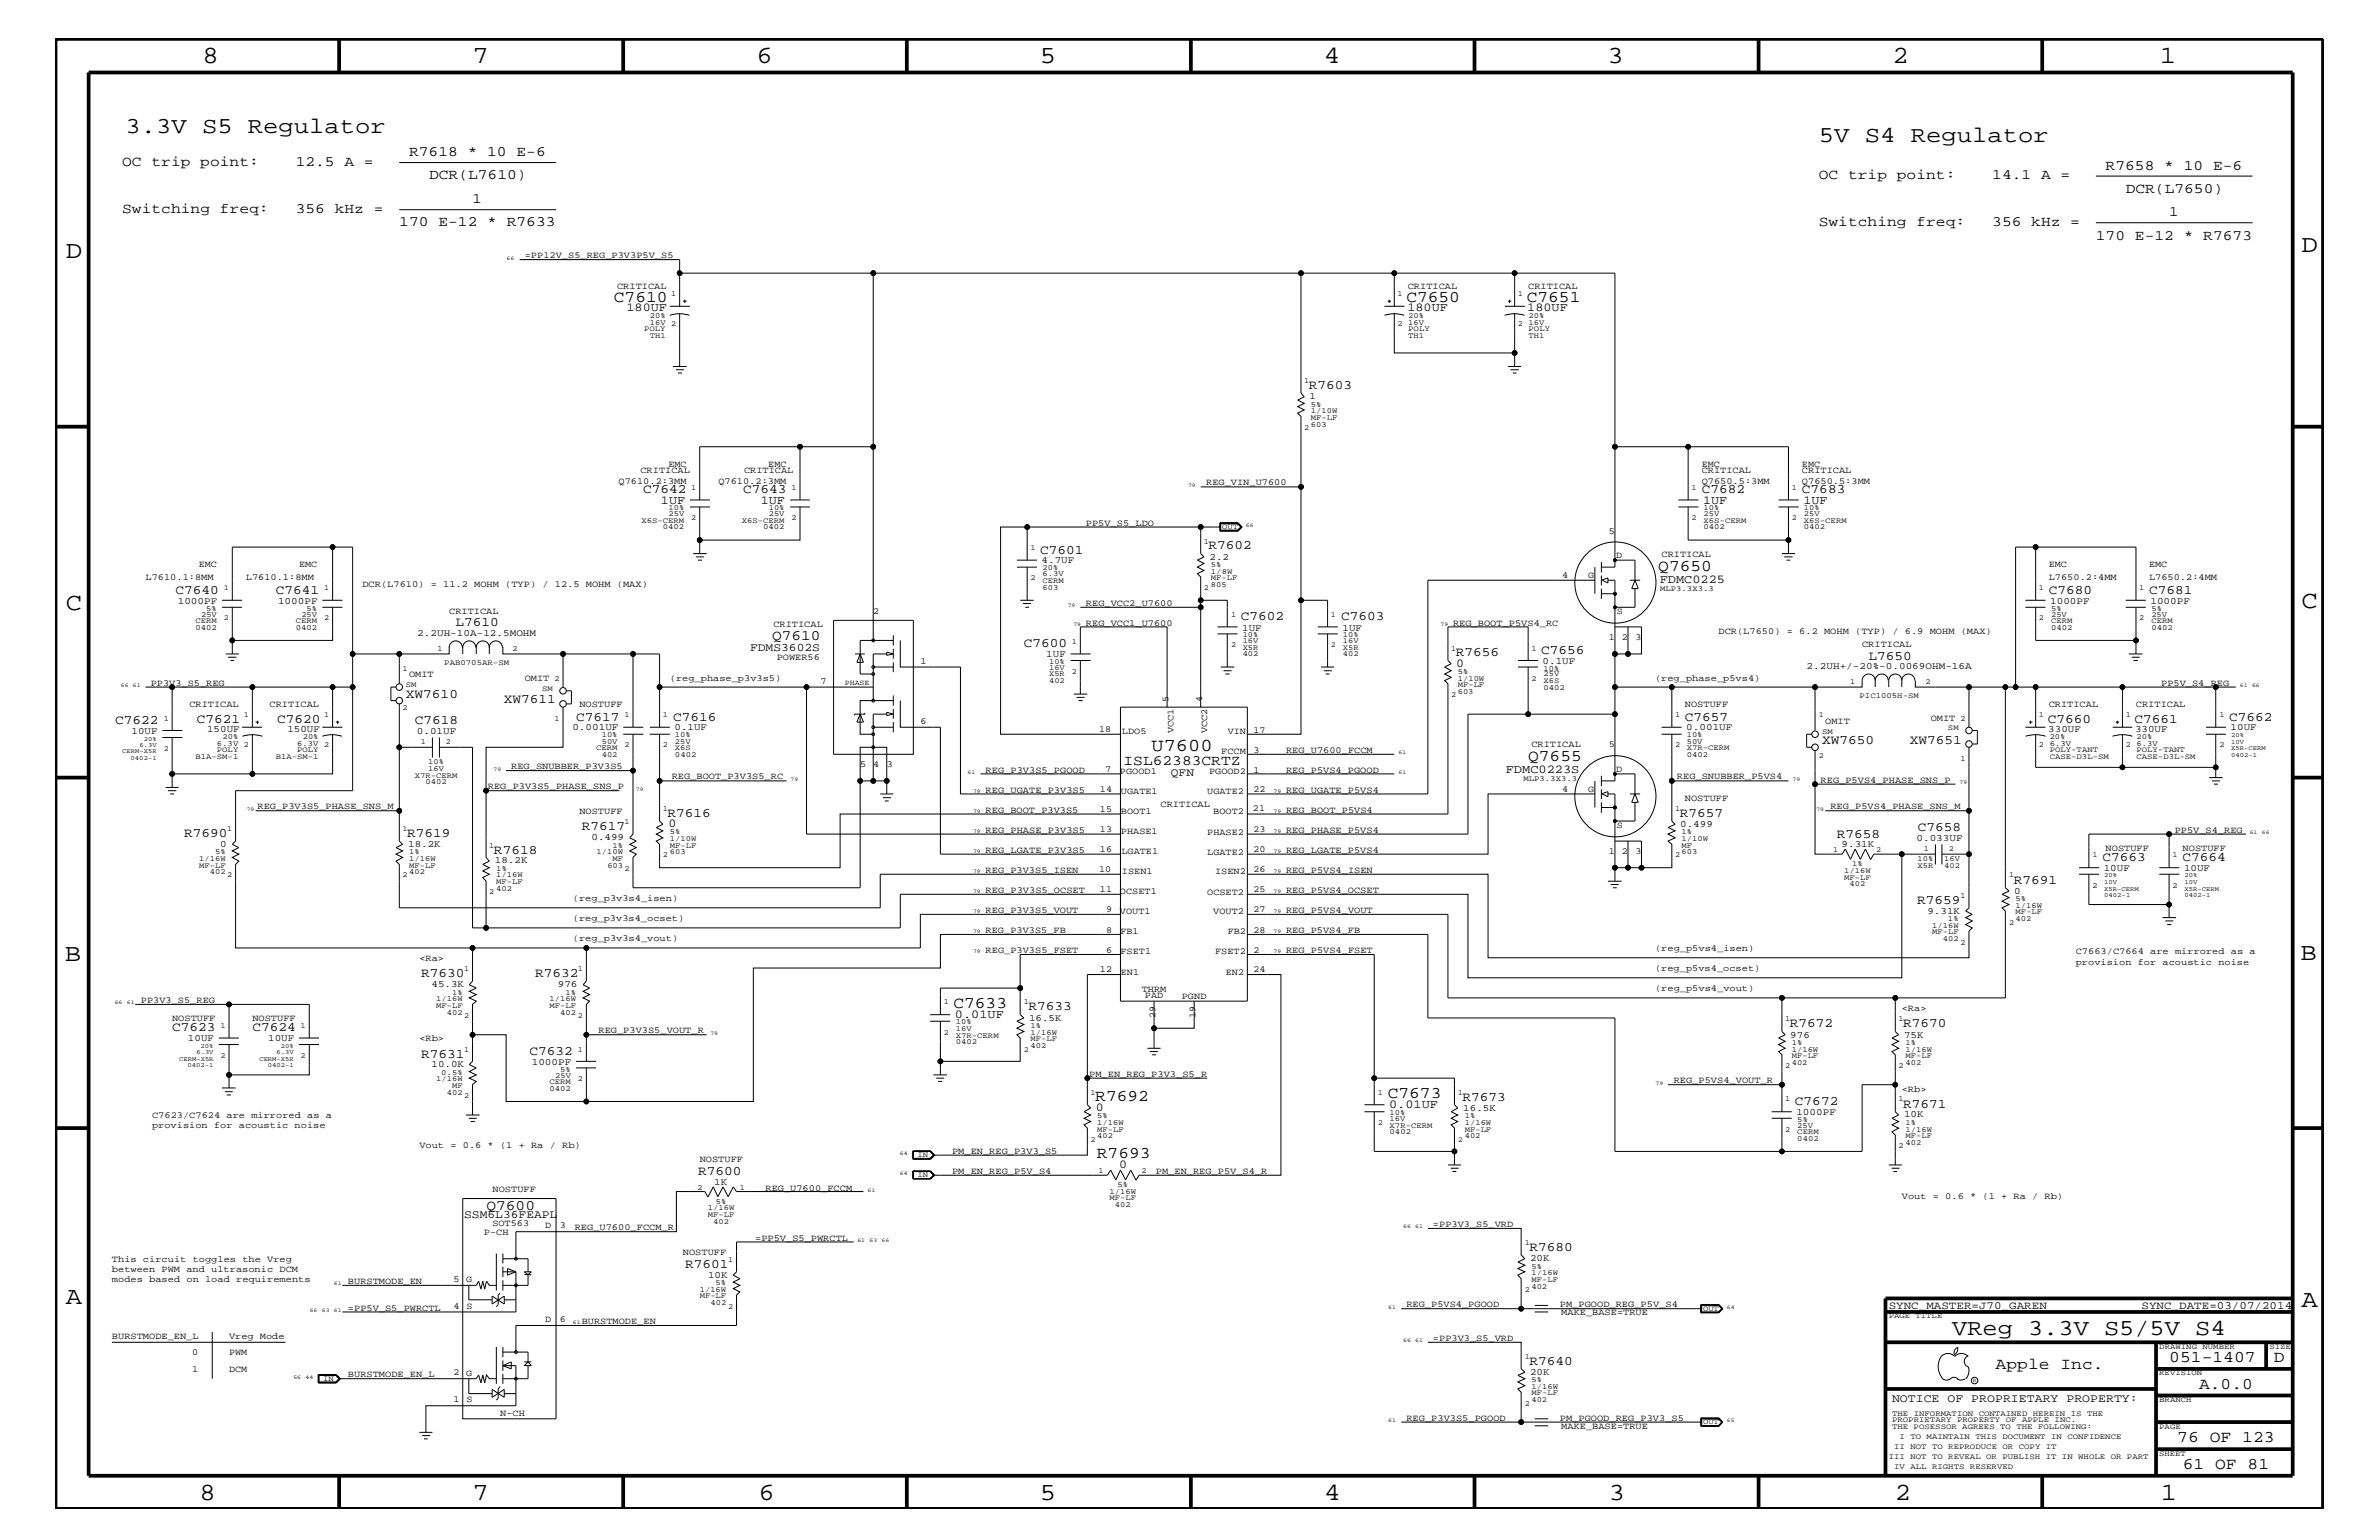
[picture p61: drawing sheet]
<svg xmlns="http://www.w3.org/2000/svg" width="432mm" height="279mm" viewBox="0 0 432 279" stroke-linecap="round" stroke-linejoin="round" font-family="sans-serif">
<defs><g id="words">
<g font-size="4.5">
<text x="36.7" y="11.5">8</text>
<text x="85.8" y="11.5">7</text>
<text x="137.3" y="11.5">6</text>
<text x="188.7" y="11.5">5</text>
<text x="240.3" y="11.5">4</text>
<text x="291.8" y="11.5">3</text>
<text x="343.5" y="11.5">2</text>
<text x="392" y="11.5">1</text>
<text x="11.9" y="46.8">D</text>
<text x="417.7" y="45.7">D</text>
<text x="11.9" y="110.6">C</text>
<text x="417.7" y="110.3">C</text>
<text x="11.8" y="174.3">B</text>
<text x="417.6" y="174.2">B</text>
<text x="11.9" y="236.7">A</text>
<text x="417.7" y="237.1">A</text>
<text x="36.2" y="272.1">8</text>
<text x="85.8" y="272.1">7</text>
<text x="137.7" y="272.1">6</text>
<text x="188.7" y="272.1">5</text>
<text x="240.4" y="272.1">4</text>
<text x="292" y="272.1">3</text>
<text x="343.9" y="272.1">2</text>
<text x="392.2" y="272.1">1</text>
</g>
<g font-size="4.1">
<text x="22.8" y="24.1">3.3V S5 Regulator</text>
<text x="330.1" y="25.9">5V S4 Regulator</text>
<text x="354.3" y="242.3">VReg 3.3V S5/5V S4</text>
</g>
<text font-size="3.3" x="209" y="136.3">U7600</text>
<g font-size="3">
<text x="111.4" y="54.7">C7610</text>
<text x="255.3" y="54.7">C7650</text>
<text x="277.1" y="54.7">C7651</text>
<text x="301" y="103.6">Q7650</text>
<text x="277.4" y="138.1">Q7655</text>
<text x="173.1" y="182.9">C7633</text>
<text x="198.8" y="199.8">R7692</text>
<text x="251.9" y="199.2">C7673</text>
<text x="199.1" y="210.2">R7693</text>
<text x="362.2" y="248.4">Apple Inc.</text>
<text x="393.7" y="247.1">051-1407</text>
<text x="399.2" y="252">A.0.0</text>
<text x="412.7" y="247.1">D</text>
<text x="395.2" y="261.6">76 OF 123</text>
<text x="396.2" y="266.6">61 OF 81</text>
</g>
<g font-size="2.6">
<text x="74.3" y="28.3">R7618 * 10 E-6</text>
<text x="22.2" y="30.2">OC trip point:</text>
<text x="53.7" y="30.2">12.5 A =</text>
<text x="77.9" y="32.5">DCR(L7610)</text>
<text x="330.1" y="32.5">OC trip point:</text>
<text x="361.6" y="32.5">14.1 A =</text>
<text x="382.2" y="30.8">R7658 * 10 E-6</text>
<text x="385.8" y="35">DCR(L7650)</text>
<text x="22.2" y="38.6">Switching freq:</text>
<text x="53.7" y="38.6">356 kHz =</text>
<text x="72.5" y="41">170 E-12 * R7633</text>
<text x="85.8" y="36.8">1</text>
<text x="330.1" y="41">Switching freq:</text>
<text x="361.6" y="41">356 kHz =</text>
<text x="393.7" y="39.2">1</text>
<text x="380.4" y="43.5">170 E-12 * R7673</text>
<text x="140.1" y="116.1">Q7610</text>
<text x="203.9" y="138.7">ISL62383CRTZ</text>
<text x="88.3" y="219.6">Q7600</text>
</g>
<g font-size="2.4">
<text x="237.6" y="70.6">R7603</text>
<text x="116.8" y="89.5">C7642</text>
<text x="134.9" y="89.5">C7643</text>
<text x="308.9" y="89.5">C7682</text>
<text x="327.1" y="89.5">C7683</text>
<text x="188.8" y="100.4">C7601</text>
<text x="219.4" y="99.7">R7602</text>
<text x="31.8" y="107.7">C7640</text>
<text x="50" y="107.7">C7641</text>
<text x="371.9" y="107.7">C7680</text>
<text x="390.1" y="107.7">C7681</text>
<text x="82.7" y="113.7">L7610</text>
<text x="225.2" y="112.6">C7602</text>
<text x="243.4" y="112.6">C7603</text>
<text x="185.8" y="117.4">C7600</text>
<text x="264.2" y="119.1">R7656</text>
<text x="279.7" y="118.6">C7656</text>
<text x="339.1" y="119.7">L7650</text>
<text x="20.9" y="131.3">C7622</text>
<text x="35.7" y="131.1">C7621</text>
<text x="50.3" y="131.1">C7620</text>
<text x="73.7" y="126.6">XW7610</text>
<text x="75.3" y="131.3">C7618</text>
<text x="91.4" y="127.6">XW7611</text>
<text x="104.6" y="130.8">C7617</text>
<text x="122.2" y="130.8">C7616</text>
<text x="305.8" y="130.8">C7657</text>
<text x="371.7" y="131.1">C7660</text>
<text x="387.4" y="131.1">C7661</text>
<text x="404.6" y="130.8">C7662</text>
<text x="330.7" y="135.1">XW7650</text>
<text x="346.6" y="134.9">XW7651</text>
<text x="121.2" y="148.2">R7616</text>
<text x="304.9" y="148.2">R7657</text>
<text x="33.4" y="151.8">R7690</text>
<text x="73.9" y="151.8">R7619</text>
<text x="89.7" y="154.9">R7618</text>
<text x="105.6" y="150.7">R7617</text>
<text x="333.4" y="152">R7658</text>
<text x="348.1" y="150.7">C7658</text>
<text x="365.5" y="160.3">R7691</text>
<text x="381.6" y="156.2">C7663</text>
<text x="396.2" y="156.2">C7664</text>
<text x="348" y="163.9">R7659</text>
<text x="76.5" y="177.3">R7630</text>
<text x="97.1" y="177.3">R7632</text>
<text x="186.7" y="183.3">R7633</text>
<text x="31.2" y="187.1">C7623</text>
<text x="45.8" y="187.1">C7624</text>
<text x="76.5" y="191.9">R7631</text>
<text x="96.1" y="191.4">C7632</text>
<text x="324.9" y="186.4">R7672</text>
<text x="345.4" y="186.4">R7670</text>
<text x="265.4" y="199.8">R7673</text>
<text x="325.8" y="200.4">C7672</text>
<text x="345.4" y="200.9">R7671</text>
<text x="126.7" y="213.2">R7600</text>
<text x="277.6" y="227">R7680</text>
<text x="124.4" y="230.1">R7601</text>
<text x="277.6" y="247.6">R7640</text>
</g>
<g font-size="2.2">
<text x="113.7" y="56.4">180UF</text>
<text x="255.4" y="56.4">180UF</text>
<text x="277.2" y="56.4">180UF</text>
<text x="120" y="91.4">1UF</text>
<text x="138.1" y="91.4">1UF</text>
<text x="309.1" y="91.4">1UF</text>
<text x="327.3" y="91.4">1UF</text>
<text x="301.2" y="105.7">FDMC0225</text>
<text x="264.3" y="120.9">0</text>
<text x="273.3" y="140.2">FDMC0223S</text>
<text x="121.3" y="150.1">0</text>
<text x="173.3" y="184.7">0.01UF</text>
<text x="198.9" y="201.5">0</text>
<text x="252.1" y="201">0.01UF</text>
<text x="203.2" y="211.9">0</text>
</g>
<g font-size="2.1">
<text x="136.1" y="118.1">FDMS3602S</text>
<text x="212.5" y="140.8">QFN</text>
<text x="84.2" y="221">SSM6L36FEAPL</text>
<text x="343.4" y="254.4">NOTICE OF PROPRIETARY PROPERTY:</text>
</g>
<g font-size="2">
<text x="342.8" y="237.4">SYNC_MASTER=J70_GAREN</text>
<text x="388.7" y="237.4">SYNC_DATE=03/07/2014</text>
</g>
<g font-size="1.8">
<text x="237.7" y="72.4">1</text>
<text x="219.5" y="101.5">2.2</text>
<text x="189.1" y="102.2">4.7UF</text>
<text x="32.3" y="109.5">1000PF</text>
<text x="50.5" y="109.5">1000PF</text>
<text x="372.1" y="109.5">1000PF</text>
<text x="390.3" y="109.5">1000PF</text>
<text x="75.7" y="115.3">2.2UH-10A-12.5MOHM</text>
<text x="189.9" y="119.2">1UF</text>
<text x="225.5" y="114.4">1UF</text>
<text x="243.7" y="114.4">1UF</text>
<text x="280" y="120.4">0.1UF</text>
<text x="327.9" y="121.4">2.2UH+/-20%-0.0069OHM-16A</text>
<text x="23.9" y="133.2">10UF</text>
<text x="37.6" y="132.8">150UF</text>
<text x="52.2" y="132.8">150UF</text>
<text x="75.6" y="133.2">0.01UF</text>
<text x="103.9" y="132.5">0.001UF</text>
<text x="122.4" y="132.5">0.1UF</text>
<text x="306.1" y="132.5">0.001UF</text>
<text x="371.8" y="132.8">330UF</text>
<text x="387.5" y="132.8">330UF</text>
<text x="404.9" y="132.5">10UF</text>
<text x="40" y="153.7">0</text>
<text x="74.1" y="153.7">18.2K</text>
<text x="107.4" y="152.4">0.499</text>
<text x="305" y="150.1">0.499</text>
<text x="334.3" y="153.7">9.31K</text>
<text x="347.9" y="152.6">0.033UF</text>
<text x="89.8" y="156.7">18.2K</text>
<text x="381.8" y="158">10UF</text>
<text x="396.4" y="158">10UF</text>
<text x="349.8" y="165.8">9.31K</text>
<text x="365.6" y="162.2">0</text>
<text x="78.3" y="179.1">45.3K</text>
<text x="101.3" y="179.1">976</text>
<text x="186.8" y="185.2">16.5K</text>
<text x="34.1" y="188.9">10UF</text>
<text x="48.7" y="188.9">10UF</text>
<text x="325" y="188.2">976</text>
<text x="345.6" y="188.2">75K</text>
<text x="78.3" y="193.7">10.0K</text>
<text x="96.5" y="193.2">1000PF</text>
<text x="265.6" y="201.5">16.5K</text>
<text x="326.1" y="202.3">1000PF</text>
<text x="345.6" y="202.7">10K</text>
<text x="129.6" y="214.9">1K</text>
<text x="128.5" y="231.8">10K</text>
<text x="277.7" y="228.8">20K</text>
<text x="277.7" y="249.5">20K</text>
</g>
<g font-size="1.7">
<text x="95.2" y="46.8">=PP12V_S5_REG_P3V3P5V_S5</text>
<text x="112" y="52.5">CRITICAL</text>
<text x="255.5" y="52.5">CRITICAL</text>
<text x="277.4" y="52.5">CRITICAL</text>
<text x="112.3" y="87.7">Q7610.2:3MM</text>
<text x="116.2" y="85.9">CRITICAL</text>
<text x="121.3" y="84.7">EMC</text>
<text x="130.4" y="87.7">Q7610.2:3MM</text>
<text x="135" y="85.9">CRITICAL</text>
<text x="139.4" y="84.7">EMC</text>
<text x="218.9" y="88.1">REG_VIN_U7600</text>
<text x="308.9" y="84.7">EMC</text>
<text x="308.9" y="87.7">Q7650.5:3MM</text>
<text x="308.9" y="85.9">CRITICAL</text>
<text x="327.1" y="84.7">EMC</text>
<text x="327.1" y="87.7">Q7650.5:3MM</text>
<text x="327.1" y="85.9">CRITICAL</text>
<text x="197.1" y="95.4">PP5V_S5_LDO</text>
<text x="292" y="96.8">5</text>
<text x="293.4" y="101.3">D</text>
<text x="301.6" y="101">CRITICAL</text>
<text x="26.4" y="105.3">L7610.1:8MM</text>
<text x="36.1" y="102.9">EMC</text>
<text x="44.6" y="105.3">L7610.1:8MM</text>
<text x="54.3" y="102.9">EMC</text>
<text x="65.8" y="106.5">DCR(L7610) = 11.2 MOHM (TYP) / 12.5 MOHM (MAX)</text>
<text x="283.5" y="104.9">4</text>
<text x="288.3" y="104.9">G</text>
<text x="371.9" y="105.3">L7650.2:4MM</text>
<text x="371.9" y="102.9">EMC</text>
<text x="390.1" y="102.9">EMC</text>
<text x="390.1" y="105.3">L7650.2:4MM</text>
<text x="81.5" y="111.4">CRITICAL</text>
<text x="140.4" y="113.7">CRITICAL</text>
<text x="158.5" y="111.4">2</text>
<text x="197.1" y="109.9">REG_VCC2_U7600</text>
<text x="197.1" y="113.6">REG_VCC1_U7600</text>
<text x="263.7" y="113.6">REG_BOOT_P5VS4_RC</text>
<text x="293.5" y="111.4">S</text>
<text x="141" y="119.8">POWER56</text>
<text x="292" y="116.2">1</text>
<text x="294.4" y="116.2">2</text>
<text x="296.8" y="116.2">3</text>
<text x="311.9" y="115">DCR(L7650) = 6.2 MOHM (TYP) / 6.9 MOHM (MAX)</text>
<text x="338" y="117.4">CRITICAL</text>
<text x="27.3" y="124.4">PP3V3_S5_REG</text>
<text x="74.3" y="122.9">OMIT</text>
<text x="95.2" y="123.5">OMIT</text>
<text x="121.6" y="123.5">(reg_phase_p3v3s5)</text>
<text x="148.9" y="124.1">7</text>
<text x="167" y="120.4">1</text>
<text x="300.4" y="123.5">(reg_phase_p5vs4)</text>
<text x="392.3" y="124.4">PP5V_S4_REG</text>
<text x="34.4" y="128.3">CRITICAL</text>
<text x="48.9" y="128.3">CRITICAL</text>
<text x="105.2" y="128.3">NOSTUFF</text>
<text x="167" y="131.3">6</text>
<text x="212.1" y="127.4" transform="rotate(-90 212.1 127.4)">5</text>
<text x="218.2" y="127.4" transform="rotate(-90 218.2 127.4)">4</text>
<text x="305.8" y="128.3">NOSTUFF</text>
<text x="331.3" y="131.3">OMIT</text>
<text x="350.4" y="130.8">OMIT</text>
<text x="371.9" y="128.3">CRITICAL</text>
<text x="387.7" y="128.3">CRITICAL</text>
<text x="199.5" y="132.8">18</text>
<text x="203.6" y="133.2">LDO5</text>
<text x="213" y="133" transform="rotate(-90 213 133)">VCC1</text>
<text x="219.1" y="133" transform="rotate(-90 219.1 133)">VCC2</text>
<text x="221.7" y="136.8">FCCM</text>
<text x="222.8" y="133.2">VIN</text>
<text x="227.5" y="136.6">3</text>
<text x="227.5" y="133">17</text>
<text x="233.4" y="136.6">REG_U7600_FCCM</text>
<text x="278" y="135.6">CRITICAL</text>
<text x="292" y="135.6">5</text>
<text x="88.6" y="143.2">REG_P3V3S5_PHASE_SNS_P</text>
<text x="92.8" y="139.6">REG_SNUBBER_P3V3S5</text>
<text x="121.9" y="141.4">REG_BOOT_P3V3S5_RC</text>
<text x="156.1" y="139.2">5</text>
<text x="158.5" y="139.2">4</text>
<text x="161" y="139.2">3</text>
<text x="178.9" y="140.2">REG_P3V3S5_PGOOD</text>
<text x="178.9" y="143.9">REG_UGATE_P3V3S5</text>
<text x="199.6" y="143.6">14</text>
<text x="200.6" y="140.1">7</text>
<text x="203.3" y="140.4">PGOOD1</text>
<text x="219.5" y="140.4">PGOOD2</text>
<text x="227.5" y="140.2">1</text>
<text x="227.5" y="143.6">22</text>
<text x="233.4" y="140.2">REG_P5VS4_PGOOD</text>
<text x="233.4" y="143.9">REG_UGATE_P5VS4</text>
<text x="283.5" y="143.7">4</text>
<text x="288.3" y="143.7">G</text>
<text x="293.4" y="140.1">D</text>
<text x="304.4" y="141.4">REG_SNUBBER_P5VS4</text>
<text x="330.5" y="142">REG_P5VS4_PHASE_SNS_P</text>
<text x="46.7" y="146.8">REG_P3V3S5_PHASE_SNS_M</text>
<text x="105.2" y="147.7">NOSTUFF</text>
<text x="178.9" y="147.5">REG_BOOT_P3V3S5</text>
<text x="199.6" y="147.3">15</text>
<text x="203.5" y="147.7">BOOT1</text>
<text x="203.5" y="144">UGATE1</text>
<text x="210.7" y="146.5">CRITICAL</text>
<text x="219.1" y="144.1">UGATE2</text>
<text x="220.2" y="147.8">BOOT2</text>
<text x="227.4" y="147.2">21</text>
<text x="233.4" y="147.5">REG_BOOT_P5VS4</text>
<text x="305.8" y="145.3">NOSTUFF</text>
<text x="332.2" y="146.8">REG_P5VS4_PHASE_SNS_M</text>
<text x="178.9" y="151.1">REG_PHASE_P3V3S5</text>
<text x="178.9" y="154.7">REG_LGATE_P3V3S5</text>
<text x="199.6" y="150.9">13</text>
<text x="199.6" y="154.5">16</text>
<text x="203.5" y="151.3">PHASE1</text>
<text x="203.5" y="154.9">LGATE1</text>
<text x="219.1" y="155.1">LGATE2</text>
<text x="219.1" y="151.4">PHASE2</text>
<text x="227.5" y="154.5">20</text>
<text x="227.5" y="150.9">23</text>
<text x="233.4" y="151.1">REG_PHASE_P5VS4</text>
<text x="233.4" y="154.7">REG_LGATE_P5VS4</text>
<text x="292" y="155">1</text>
<text x="293.5" y="150.2">S</text>
<text x="294.4" y="155">2</text>
<text x="296.8" y="155">3</text>
<text x="382.2" y="154.4">NOSTUFF</text>
<text x="394.7" y="151.1">PP5V_S4_REG</text>
<text x="396.2" y="154.4">NOSTUFF</text>
<text x="178.9" y="158.4">REG_P3V3S5_ISEN</text>
<text x="178.9" y="162">REG_P3V3S5_OCSET</text>
<text x="199.5" y="158.3">10</text>
<text x="199.6" y="161.8">11</text>
<text x="203.6" y="158.6">ISEN1</text>
<text x="220.6" y="158.6">ISEN2</text>
<text x="227.5" y="161.8">25</text>
<text x="227.5" y="158.2">26</text>
<text x="233.4" y="162">REG_P5VS4_OCSET</text>
<text x="233.4" y="158.4">REG_P5VS4_ISEN</text>
<text x="104" y="163.5">(reg_p3v3s4_isen)</text>
<text x="104" y="167.1">(reg_p3v3s4_ocset)</text>
<text x="178.9" y="165.6">REG_P3V3S5_VOUT</text>
<text x="200.7" y="165.5">9</text>
<text x="203.3" y="162.2">OCSET1</text>
<text x="203.3" y="165.9">VOUT1</text>
<text x="219.1" y="162.3">OCSET2</text>
<text x="220.2" y="165.9">VOUT2</text>
<text x="227.5" y="165.5">27</text>
<text x="233.4" y="165.6">REG_P5VS4_VOUT</text>
<text x="104" y="170.7">(reg_p3v3s4_vout)</text>
<text x="178.9" y="169.3">REG_P3V3S5_FB</text>
<text x="178.9" y="172.9">REG_P3V3S5_FSET</text>
<text x="200.7" y="169.3">8</text>
<text x="200.7" y="172.9">6</text>
<text x="203.4" y="169.5">FB1</text>
<text x="203.4" y="173.2">FSET1</text>
<text x="220.6" y="173.2">FSET2</text>
<text x="222.8" y="169.5">FB2</text>
<text x="227.5" y="172.8">2</text>
<text x="227.5" y="169.2">28</text>
<text x="233.4" y="169.3">REG_P5VS4_FB</text>
<text x="233.4" y="172.9">REG_P5VS4_FSET</text>
<text x="300.4" y="172.6">(reg_p5vs4_isen)</text>
<text x="376.8" y="173.2">C7663/C7664 are mirrored as a</text>
<text x="76.1" y="174.4">&lt;Ra&gt;</text>
<text x="199.6" y="176.4">12</text>
<text x="203.5" y="176.8">EN1</text>
<text x="207.2" y="179.9">THRM</text>
<text x="222.5" y="176.8">EN2</text>
<text x="227.5" y="176.4">24</text>
<text x="300.4" y="179.9">(reg_p5vs4_vout)</text>
<text x="300.4" y="176.2">(reg_p5vs4_ocset)</text>
<text x="376.8" y="175">provision for acoustic noise</text>
<text x="25.6" y="182.1">PP3V3_S5_REG</text>
<text x="31.2" y="185.3">NOSTUFF</text>
<text x="45.8" y="185.3">NOSTUFF</text>
<text x="207.8" y="181">PAD</text>
<text x="209.7" y="184.7" transform="rotate(-90 209.7 184.7)">29</text>
<text x="214.5" y="181.2">PGND</text>
<text x="217" y="184.7" transform="rotate(-90 217 184.7)">19</text>
<text x="345.2" y="183.5">&lt;Ra&gt;</text>
<text x="76.1" y="188.9">&lt;Rb&gt;</text>
<text x="108.6" y="187.5">REG_P3V3S5_VOUT_R</text>
<text x="197.7" y="195.4">PM_EN_REG_P3V3_S5_R</text>
<text x="303.8" y="196.5">REG_P5VS4_VOUT_R</text>
<text x="27.6" y="202.9">C7623/C7624 are mirrored as a</text>
<text x="345.2" y="198.1">&lt;Rb&gt;</text>
<text x="27.6" y="204.7">provision for acoustic noise</text>
<text x="76.1" y="208.3">Vout = 0.6 * (1 + Ra / Rb)</text>
<text x="172.8" y="209.3">PM_EN_REG_P3V3_S5</text>
<text x="127" y="210.8">NOSTUFF</text>
<text x="172.8" y="213">PM_EN_REG_P5V_S4</text>
<text x="209.8" y="213">PM_EN_REG_P5V_S4_R</text>
<text x="89.4" y="216.2">NOSTUFF</text>
<text x="138.9" y="216">REG_U7600_FCCM</text>
<text x="345.2" y="217.5">Vout = 0.6 * (1 + Ra / Rb)</text>
<text x="87.8" y="224.1">P-CH</text>
<text x="89.4" y="222.4">SOT563</text>
<text x="99" y="222.9">D</text>
<text x="101.6" y="222.9">3</text>
<text x="104.3" y="223.2">REG_U7600_FCCM_R</text>
<text x="124" y="227.7">NOSTUFF</text>
<text x="137.1" y="225.1">=PP5V_S5_PWRCTL</text>
<text x="260.1" y="222.6">=PP3V3_S5_VRD</text>
<text x="20.3" y="229">This circuit toggles the Vreg</text>
<text x="20.3" y="230.7">between PWM and ultrasonic DCM</text>
<text x="20.3" y="232.6">modes based on load requirements</text>
<text x="63.2" y="232.9">BURSTMODE_EN</text>
<text x="82.3" y="232.6">5</text>
<text x="84.6" y="232.6">G</text>
<text x="63.2" y="237.8">=PP5V_S5_PWRCTL</text>
<text x="82.3" y="237.4">4</text>
<text x="84.7" y="237.4">S</text>
<text x="99" y="239.9">D</text>
<text x="101.6" y="239.9">6</text>
<text x="255.3" y="237.2">REG_P5VS4_PGOOD</text>
<text x="283.1" y="237.2">PM_PGOOD_REG_P5V_S4</text>
<text x="283.4" y="238.6">MAKE_BASE=TRUE</text>
<text x="20.3" y="242.9">BURSTMODE_EN_L</text>
<text x="34.9" y="245.9">0</text>
<text x="41.6" y="242.9">Vreg Mode</text>
<text x="41.6" y="245.9">PWM</text>
<text x="105.6" y="240.2">BURSTMODE_EN</text>
<text x="260.1" y="243.3">=PP3V3_S5_VRD</text>
<text x="34.9" y="248.9">1</text>
<text x="41.6" y="248.9">DCM</text>
<text x="63.2" y="249.9">BURSTMODE_EN_L</text>
<text x="82.3" y="249.5">2</text>
<text x="84.6" y="249.7">G</text>
<text x="82.3" y="254.4">1</text>
<text x="84.7" y="254.4">S</text>
<text x="90.8" y="256.8">N-CH</text>
<text x="255.3" y="257.8">REG_P3V3S5_PGOOD</text>
<text x="283.1" y="257.8">PM_PGOOD_REG_P3V3_S5</text>
<text x="283.4" y="259.3">MAKE_BASE=TRUE</text>
</g>
<g font-size="1.4">
<text x="121.8" y="53.8">1</text>
<text x="253.7" y="53.8">1</text>
<text x="275.5" y="53.8">1</text>
<text x="117.9" y="59">16V 2</text>
<text x="117.9" y="57.8">20%</text>
<text x="253.7" y="59.2">2</text>
<text x="255.6" y="57.8">20%</text>
<text x="255.6" y="59">16V</text>
<text x="275.5" y="59.2">2</text>
<text x="277.5" y="57.8">20%</text>
<text x="277.5" y="59">16V</text>
<text x="116.9" y="60.1">POLY</text>
<text x="117.9" y="61.3">TH1</text>
<text x="255.6" y="61.3">TH1</text>
<text x="255.6" y="60.1">POLY</text>
<text x="277.5" y="61.3">TH1</text>
<text x="277.5" y="60.1">POLY</text>
<text x="236.7" y="69.5">1</text>
<text x="237.9" y="73.8">5%</text>
<text x="237.9" y="75">1/10W</text>
<text x="237.9" y="76.2">MF-LF</text>
<text x="237.9" y="77.4">603</text>
<text x="236.7" y="78">2</text>
<text x="125.5" y="88.9">1</text>
<text x="143.7" y="88.9">1</text>
<text x="307" y="88.9">1</text>
<text x="325.2" y="88.9">1</text>
<text x="116.4" y="94.9">X6S-CERM</text>
<text x="121.3" y="92.6">10%</text>
<text x="121.3" y="93.7">25V</text>
<text x="125.5" y="94.3">2</text>
<text x="134.6" y="94.9">X6S-CERM</text>
<text x="139.5" y="92.6">10%</text>
<text x="139.5" y="93.7">25V</text>
<text x="143.7" y="94.3">2</text>
<text x="221.8" y="96">OUT</text>
<text x="307" y="94.3">2</text>
<text x="309.2" y="92.6">10%</text>
<text x="309.2" y="94.9">X6S-CERM</text>
<text x="309.2" y="93.7">25V</text>
<text x="325.2" y="94.3">2</text>
<text x="327.4" y="92.6">10%</text>
<text x="327.4" y="94.9">X6S-CERM</text>
<text x="327.4" y="93.7">25V</text>
<text x="120.3" y="96">0402</text>
<text x="138.5" y="96">0402</text>
<text x="187" y="99.9">1</text>
<text x="218.5" y="98.7">1</text>
<text x="309.2" y="96">0402</text>
<text x="327.4" y="96">0402</text>
<text x="40.6" y="107.1">1</text>
<text x="58.8" y="107.1">1</text>
<text x="187" y="105.3">2</text>
<text x="189.2" y="104.6">6.3V</text>
<text x="189.2" y="105.8">CERM</text>
<text x="189.2" y="103.5">20%</text>
<text x="189.2" y="107">603</text>
<text x="218.5" y="107.1">2</text>
<text x="219.8" y="104.1">1/8W</text>
<text x="219.8" y="102.9">5%</text>
<text x="219.8" y="105.3">MF-LF</text>
<text x="219.8" y="106.5">805</text>
<text x="301.3" y="107.2">MLP3.3X3.3</text>
<text x="370.1" y="107.1">1</text>
<text x="388.3" y="107.1">1</text>
<text x="35.5" y="113.1">CERM</text>
<text x="36.5" y="111.9">25V</text>
<text x="37.4" y="110.8">5%</text>
<text x="40.6" y="112.6">2</text>
<text x="53.7" y="113.1">CERM</text>
<text x="54.7" y="111.9">25V</text>
<text x="55.6" y="110.8">5%</text>
<text x="58.8" y="112.6">2</text>
<text x="223.4" y="112">1</text>
<text x="241.6" y="112">1</text>
<text x="370.1" y="112.6">2</text>
<text x="372.3" y="113.1">CERM</text>
<text x="372.3" y="111.9">25V</text>
<text x="372.3" y="110.8">5%</text>
<text x="388.3" y="112.6">2</text>
<text x="390.5" y="110.8">5%</text>
<text x="390.5" y="113.1">CERM</text>
<text x="390.5" y="111.9">25V</text>
<text x="35.5" y="114.2">0402</text>
<text x="53.7" y="114.2">0402</text>
<text x="79.4" y="118.1">1</text>
<text x="93" y="118.1">2</text>
<text x="194.6" y="116.8">1</text>
<text x="223.4" y="117.4">2</text>
<text x="225.6" y="119.1">402</text>
<text x="225.6" y="116.7">16V</text>
<text x="225.6" y="117.9">X5R</text>
<text x="225.6" y="115.6">10%</text>
<text x="241.6" y="117.4">2</text>
<text x="243.8" y="119.1">402</text>
<text x="243.8" y="116.7">16V</text>
<text x="243.8" y="115.6">10%</text>
<text x="243.8" y="117.9">X5R</text>
<text x="263.4" y="118.1">1</text>
<text x="278" y="118.1">1</text>
<text x="372.3" y="114.2">0402</text>
<text x="390.5" y="114.2">0402</text>
<text x="73.1" y="121.7">1</text>
<text x="73.7" y="124.7">SM</text>
<text x="80.6" y="120.6">PAB0705AR-SM</text>
<text x="98.4" y="125.3">SM</text>
<text x="100.7" y="123.5">2</text>
<text x="153.3" y="124.2">PHASE</text>
<text x="190.4" y="121.5">16V</text>
<text x="190.4" y="124">402</text>
<text x="190.4" y="122.7">X5R</text>
<text x="190.4" y="120.4">10%</text>
<text x="194.6" y="122.3">2</text>
<text x="264.6" y="124.7">MF-LF</text>
<text x="264.6" y="125.9">603</text>
<text x="264.6" y="122.3">5%</text>
<text x="264.6" y="123.5">1/10W</text>
<text x="278" y="123.5">2</text>
<text x="280.2" y="125.2">0402</text>
<text x="280.2" y="122.7">25V</text>
<text x="280.2" y="124">X6S</text>
<text x="280.2" y="121.7">10%</text>
<text x="335.8" y="124.1">1</text>
<text x="349.5" y="124.1">2</text>
<text x="29.7" y="130.8">1</text>
<text x="44.3" y="130.2">1</text>
<text x="58.8" y="130.2">1</text>
<text x="73.1" y="128.9">2</text>
<text x="100.7" y="130.8">1</text>
<text x="113.4" y="130.2">1</text>
<text x="120.3" y="130.2">1</text>
<text x="263.4" y="126.5">2</text>
<text x="304" y="130.2">1</text>
<text x="330.1" y="130.2">1</text>
<text x="337.5" y="126.6">PIC1005H-SM</text>
<text x="355.9" y="130.8">2</text>
<text x="370.1" y="130.2">1</text>
<text x="385.8" y="130.2">1</text>
<text x="402.8" y="130.2">1</text>
<text x="29.7" y="136.2">2</text>
<text x="35.5" y="137.7">B1A-SM-1</text>
<text x="39.4" y="135.3">6.3V 2</text>
<text x="39.4" y="136.4">POLY</text>
<text x="40.4" y="134.1">20%</text>
<text x="50" y="137.7">B1A-SM-1</text>
<text x="53.9" y="136.4">POLY</text>
<text x="53.9" y="135.3">6.3V 2</text>
<text x="54.9" y="134.1">20%</text>
<text x="76.4" y="135">1</text>
<text x="80.9" y="135">2</text>
<text x="108.2" y="136.1">CERM</text>
<text x="109.2" y="137.3">402</text>
<text x="109.2" y="134.9">50V</text>
<text x="109.2" y="133.8">10%</text>
<text x="113.4" y="135.6">2</text>
<text x="120.3" y="135.6">2</text>
<text x="122.5" y="134.9">25V</text>
<text x="122.5" y="133.8">10%</text>
<text x="122.5" y="136.1">X6S</text>
<text x="122.5" y="137.3">0402</text>
<text x="304" y="135.6">2</text>
<text x="306.2" y="134.9">50V</text>
<text x="306.2" y="137.3">0402</text>
<text x="306.2" y="133.8">10%</text>
<text x="306.2" y="136.1">X7R-CERM</text>
<text x="330.1" y="137.4">2</text>
<text x="330.7" y="133.2">SM</text>
<text x="353.6" y="132.5">SM</text>
<text x="370.1" y="135.6">2</text>
<text x="372" y="135.3">6.3V</text>
<text x="372" y="136.4">POLY-TANT</text>
<text x="372" y="134.1">20%</text>
<text x="372" y="137.7">CASE-D3L-SM</text>
<text x="385.8" y="135.6">2</text>
<text x="387.8" y="134.1">20%</text>
<text x="387.8" y="135.3">6.3V</text>
<text x="387.8" y="137.7">CASE-D3L-SM</text>
<text x="387.8" y="136.4">POLY-TANT</text>
<text x="402.8" y="135.6">2</text>
<text x="75.3" y="141.1">X7R-CERM</text>
<text x="77.2" y="142.3">0402</text>
<text x="77.7" y="139.8">16V</text>
<text x="77.7" y="138.6">10%</text>
<text x="276.5" y="141.8">MLP3.3X3.3</text>
<text x="355.9" y="138">1</text>
<text x="113.4" y="149.5">1</text>
<text x="120.3" y="147.1">1</text>
<text x="304" y="147.1">1</text>
<text x="39" y="155">5%</text>
<text x="41.2" y="150.7">1</text>
<text x="73.1" y="150.7">1</text>
<text x="74.3" y="155">1%</text>
<text x="88.8" y="153.8">1</text>
<text x="108.3" y="155">1/10W</text>
<text x="111.2" y="153.8">1%</text>
<text x="120.3" y="155.6">2</text>
<text x="121.6" y="152.6">1/10W</text>
<text x="121.6" y="151.3">5%</text>
<text x="121.6" y="155">603</text>
<text x="121.6" y="153.8">MF-LF</text>
<text x="304" y="155.6">2</text>
<text x="305.2" y="152.6">1/10W</text>
<text x="305.2" y="151.3">1%</text>
<text x="305.2" y="153.8">MF</text>
<text x="305.2" y="155">603</text>
<text x="332.7" y="154.6">1</text>
<text x="340.5" y="154.6">2</text>
<text x="349.2" y="154.4">1</text>
<text x="353.7" y="154.4">2</text>
<text x="379.8" y="155.6">1</text>
<text x="394.3" y="155.6">1</text>
<text x="36.2" y="157.4">MF-LF</text>
<text x="36.2" y="156.2">1/16W</text>
<text x="38.1" y="158.6">402</text>
<text x="41.2" y="159.2">2</text>
<text x="73.1" y="159.2">2</text>
<text x="74.3" y="156.2">1/16W</text>
<text x="74.3" y="157.4">MF-LF</text>
<text x="74.3" y="158.6">402</text>
<text x="90.1" y="160.5">MF-LF</text>
<text x="90.1" y="159.2">1/16W</text>
<text x="90.1" y="158">1%</text>
<text x="90.1" y="161.7">402</text>
<text x="110.2" y="157.4">603</text>
<text x="111.2" y="156.2">MF</text>
<text x="113.4" y="158">2</text>
<text x="334.7" y="158.4">1/16W</text>
<text x="334.7" y="159.6">MF-LF</text>
<text x="335.7" y="160.8">402</text>
<text x="336.2" y="157.2">1%</text>
<text x="348.1" y="156.2">10%</text>
<text x="348.1" y="157.4">X5R</text>
<text x="352.9" y="157.4">402</text>
<text x="352.9" y="156.2">16V</text>
<text x="364.7" y="159.2">1</text>
<text x="379.8" y="161.1">2</text>
<text x="394.3" y="161.1">2</text>
<text x="88.8" y="162.2">2</text>
<text x="353.6" y="167.1">1%</text>
<text x="355.9" y="162.8">1</text>
<text x="364.7" y="167.8">2</text>
<text x="365.8" y="164.7">1/16W</text>
<text x="365.8" y="163.5">5%</text>
<text x="365.8" y="167.1">402</text>
<text x="365.8" y="165.9">MF-LF</text>
<text x="350.7" y="168.3">1/16W</text>
<text x="350.7" y="169.5">MF-LF</text>
<text x="352.6" y="170.7">402</text>
<text x="355.9" y="171.4">2</text>
<text x="84.2" y="176.2">1</text>
<text x="104.9" y="176.2">1</text>
<text x="79.2" y="181.6">1/16W</text>
<text x="79.2" y="182.9">MF-LF</text>
<text x="81.1" y="184.1">402</text>
<text x="82" y="180.5">1%</text>
<text x="84.2" y="184.7">2</text>
<text x="99.7" y="182.9">MF-LF</text>
<text x="99.7" y="181.6">1/16W</text>
<text x="101.7" y="184.1">402</text>
<text x="102.6" y="180.5">1%</text>
<text x="104.9" y="184.7">2</text>
<text x="171.3" y="182.2">1</text>
<text x="173.5" y="185.9">10%</text>
<text x="185.8" y="182.2">1</text>
<text x="324" y="185.3">1</text>
<text x="344.6" y="185.3">1</text>
<text x="40" y="192">2</text>
<text x="40" y="186.5">1</text>
<text x="54.5" y="192">2</text>
<text x="54.5" y="186.5">1</text>
<text x="84.2" y="190.8">1</text>
<text x="104.9" y="190.8">1</text>
<text x="171.3" y="187.7">2</text>
<text x="173.5" y="189.4">0402</text>
<text x="173.5" y="188.2">X7R-CERM</text>
<text x="173.5" y="187">16V</text>
<text x="185.8" y="190.8">2</text>
<text x="187" y="187.7">1/16W</text>
<text x="187" y="190.2">402</text>
<text x="187" y="188.9">MF-LF</text>
<text x="187" y="186.5">1%</text>
<text x="325.2" y="190.8">1/16W</text>
<text x="325.2" y="189.5">1%</text>
<text x="325.2" y="192">MF-LF</text>
<text x="345.9" y="192">MF-LF</text>
<text x="345.9" y="189.5">1%</text>
<text x="345.9" y="190.8">1/16W</text>
<text x="79.2" y="196.2">1/16W</text>
<text x="80.1" y="195">0.5%</text>
<text x="82" y="197.4">MF</text>
<text x="99.7" y="197.9">0402</text>
<text x="99.7" y="196.7">CERM</text>
<text x="100.8" y="195.5">25V</text>
<text x="101.7" y="194.4">5%</text>
<text x="104.9" y="196.2">2</text>
<text x="324" y="193.7">2</text>
<text x="325.2" y="193.2">402</text>
<text x="344.6" y="193.7">2</text>
<text x="345.9" y="193.2">402</text>
<text x="81.1" y="198.7">402</text>
<text x="84.2" y="199.2">2</text>
<text x="198" y="198.7">1</text>
<text x="199.1" y="202.9">5%</text>
<text x="250.1" y="198.7">1</text>
<text x="252.2" y="202.3">10%</text>
<text x="252.2" y="203.4">16V</text>
<text x="264.6" y="198.7">1</text>
<text x="265.9" y="202.9">1%</text>
<text x="324" y="199.8">1</text>
<text x="326.2" y="203.5">5%</text>
<text x="344.6" y="199.8">1</text>
<text x="166.5" y="209.9">IN</text>
<text x="198" y="207.1">2</text>
<text x="199.1" y="206.5">402</text>
<text x="199.1" y="204.1">1/16W</text>
<text x="199.1" y="205.3">MF-LF</text>
<text x="250.1" y="204.1">2</text>
<text x="252.2" y="204.6">X7R-CERM</text>
<text x="252.2" y="205.8">0402</text>
<text x="264.6" y="207.1">2</text>
<text x="265.9" y="204.1">1/16W</text>
<text x="265.9" y="205.3">MF-LF</text>
<text x="265.9" y="206.5">402</text>
<text x="324" y="205.3">2</text>
<text x="326.2" y="207">0402</text>
<text x="326.2" y="205.8">CERM</text>
<text x="326.2" y="204.6">25V</text>
<text x="344.6" y="208.3">2</text>
<text x="345.9" y="207.7">402</text>
<text x="345.9" y="206.5">MF-LF</text>
<text x="345.9" y="204.1">1%</text>
<text x="345.9" y="205.3">1/16W</text>
<text x="126.6" y="215.8">2</text>
<text x="134.3" y="215.8">1</text>
<text x="166.5" y="213.6">IN</text>
<text x="199.4" y="212.8">1</text>
<text x="202.8" y="215.3">5%</text>
<text x="207.2" y="212.8">2</text>
<text x="128.5" y="219.6">1/16W</text>
<text x="128.5" y="220.8">MF-LF</text>
<text x="129.9" y="218.4">5%</text>
<text x="201.4" y="216.6">1/16W</text>
<text x="201.4" y="217.8">MF-LF</text>
<text x="202.4" y="219">402</text>
<text x="129.5" y="222">402</text>
<text x="276.8" y="225.9">1</text>
<text x="129.9" y="233.2">5%</text>
<text x="132.2" y="229">1</text>
<text x="278" y="230.2">5%</text>
<text x="278" y="233.8">402</text>
<text x="278" y="232.6">MF-LF</text>
<text x="278" y="231.3">1/16W</text>
<text x="127" y="235.6">MF-LF</text>
<text x="127" y="234.4">1/16W</text>
<text x="128.9" y="236.8">402</text>
<text x="132.2" y="237.4">2</text>
<text x="276.8" y="234.4">2</text>
<text x="309.1" y="237.8">OUT</text>
<text x="342.8" y="239.2">PAGE TITLE</text>
<text x="391.9" y="244.7">DRAWING NUMBER</text>
<text x="411.9" y="244.7">SIZE</text>
<text x="58.7" y="250.6">IN</text>
<text x="276.8" y="246.5">1</text>
<text x="278" y="250.7">5%</text>
<text x="278" y="252">1/16W</text>
<text x="391.9" y="249.5">REVISION</text>
<text x="276.8" y="255">2</text>
<text x="278" y="254.4">402</text>
<text x="278" y="253.2">MF-LF</text>
<text x="343.4" y="256.8">THE INFORMATION CONTAINED HEREIN IS THE</text>
<text x="391.9" y="254.4">BRANCH</text>
<text x="309.1" y="258.4">OUT</text>
<text x="343.4" y="258">PROPRIETARY PROPERTY OF APPLE INC.</text>
<text x="343.4" y="259.3">THE POSESSOR AGREES TO THE FOLLOWING:</text>
<text x="343.8" y="262.9">II NOT TO REPRODUCE OR COPY IT</text>
<text x="344.8" y="261.1">I TO MAINTAIN THIS DOCUMENT IN CONFIDENCE</text>
<text x="391.9" y="259.3">PAGE</text>
<text x="342.8" y="264.7">III NOT TO REVEAL OR PUBLISH IT IN WHOLE OR PART</text>
<text x="343.8" y="266.6">IV ALL RIGHTS RESERVED</text>
<text x="391.9" y="264.1">SHEET</text>
</g>
<g font-size="1.2">
<text x="22.2" y="136.7">CERM-X5R</text>
<text x="23.7" y="137.9">0402-1</text>
<text x="25.3" y="135.5">6.3V</text>
<text x="26.1" y="134.4">20%</text>
<text x="405" y="137.3">0402-1</text>
<text x="405" y="136.1">X5R-CERM</text>
<text x="405" y="134.9">10V</text>
<text x="405" y="133.8">20%</text>
<text x="381.9" y="161.6">X5R-CERM</text>
<text x="381.9" y="160.3">10V</text>
<text x="381.9" y="159.2">20%</text>
<text x="396.5" y="159.2">20%</text>
<text x="396.5" y="160.3">10V</text>
<text x="396.5" y="161.6">X5R-CERM</text>
<text x="381.9" y="162.8">0402-1</text>
<text x="396.5" y="162.8">0402-1</text>
<text x="35.6" y="191.2">6.3V</text>
<text x="36.4" y="190.2">20%</text>
<text x="50.2" y="191.2">6.3V</text>
<text x="51" y="190.2">20%</text>
<text x="32.5" y="192.5">CERM-X5R</text>
<text x="34" y="193.7">0402-1</text>
<text x="47.1" y="192.5">CERM-X5R</text>
<text x="48.6" y="193.7">0402-1</text>
</g>
<g font-size="1">
<text x="91.9" y="47.1">66</text>
<text x="215.6" y="88.3">79</text>
<text x="226.1" y="95.6">66</text>
<text x="193.8" y="110.2">79</text>
<text x="194.8" y="113.6">79</text>
<text x="261.4" y="113.6">79</text>
<text x="21.9" y="124.7">66</text>
<text x="24.1" y="124.7">61</text>
<text x="406.6" y="124.7">61</text>
<text x="408.8" y="124.7">66</text>
<text x="253.8" y="136.8">61</text>
<text x="89.6" y="139.8">79</text>
<text x="115.4" y="143.5">79</text>
<text x="143.5" y="141.7">79</text>
<text x="175.6" y="140.4">61</text>
<text x="176.6" y="143.9">79</text>
<text x="231.1" y="143.9">79</text>
<text x="253.8" y="140.4">61</text>
<text x="325.4" y="141.7">79</text>
<text x="355.7" y="142.3">79</text>
<text x="44.8" y="147.1">79</text>
<text x="176.6" y="147.5">79</text>
<text x="231.1" y="147.5">79</text>
<text x="329.7" y="147.1">79</text>
<text x="176.6" y="151.1">79</text>
<text x="176.6" y="154.7">79</text>
<text x="231.1" y="151.1">79</text>
<text x="231.1" y="154.7">79</text>
<text x="408.3" y="151.3">61</text>
<text x="410.5" y="151.3">66</text>
<text x="176.6" y="162">79</text>
<text x="176.6" y="158.4">79</text>
<text x="231.1" y="158.4">79</text>
<text x="231.1" y="162">79</text>
<text x="176.6" y="165.6">79</text>
<text x="231.1" y="165.6">79</text>
<text x="176.6" y="169.3">79</text>
<text x="176.6" y="172.9">79</text>
<text x="231.1" y="169.3">79</text>
<text x="231.1" y="172.9">79</text>
<text x="20.8" y="182.2">66</text>
<text x="23" y="182.2">61</text>
<text x="128.9" y="187.7">79</text>
<text x="300.5" y="196.8">79</text>
<text x="163.3" y="209.6">64</text>
<text x="163.3" y="213.2">64</text>
<text x="157.5" y="216.2">61</text>
<text x="155.6" y="225.3">61</text>
<text x="157.8" y="225.3">63</text>
<text x="160" y="225.3">66</text>
<text x="254.7" y="222.9">66</text>
<text x="256.9" y="222.9">61</text>
<text x="60.6" y="233.2">61</text>
<text x="56.2" y="238">66</text>
<text x="58.4" y="238">63</text>
<text x="60.6" y="238">61</text>
<text x="252" y="237.4">61</text>
<text x="313.4" y="237.4">64</text>
<text x="104" y="240.2">61</text>
<text x="254.7" y="243.5">66</text>
<text x="256.9" y="243.5">61</text>
<text x="53.3" y="250.1">56</text>
<text x="55.5" y="250.1">44</text>
<text x="358.1" y="250.7">R</text>
<text x="252" y="258">61</text>
<text x="313.4" y="258">65</text>
</g>
</g></defs>
<g fill="none" stroke="#000" stroke-width=".18">
<path d="M72.5 38h28.4M72.5 29.5h28.4M380.4 31.9h28.5M94.3 47.1h29.1v8.5M121.6 57.2a5.8 5.8 0 0 1 3.5 0M121.6 55.6h3.6M123.4 56.8v9.7M123.4 49.6h112.7M124 54.6h.6M124.3 54.4v.6M158.5 49.6v66.6M251.3 57.2a5.8 5.8 0 0 1 3.5 0"/>
<path d="M251.3 55.6h3.6M251.9 54.6h.6M252.1 54.4v.6M253.1 49.6h-17v21.7l.6 .7-1.2 .6 1.2 .6-1.2 .6 1.2 .6-1.2 .6 .6 .6v12.7h-18.2M253.1 56.8v7.2h21.8v-7.2M273.1 57.2a5.9 5.9 0 0 1 3.6 0M273.1 55.6h3.7M273.7 54.6h.6M274 54.4v.6M274.9 49.6h-21.8v6M274.9 49.6h18.2v31.5M274.9 49.6v6"/>
<path d="M380.4 40.4h28.5M122.2 66.5h2.4M122.7 67.1h1.4M123 67.7h.8M273.7 66.5h2.4M274.2 67.1h1.5M274.6 67.7h.7M274.9 64v2.5M60.4 99.3v9.6M125.2 92h3.7M125.2 90.7h3.7M127 92v6h18.2v-6"/>
<path d="M127 98v2.4M143.4 92h3.6M143.4 90.7h3.6M145.2 81.1v9.6M158.5 81.1h-31.5v9.6M186.4 95.6h31.5v4.8l.6 .6-1.2 .6 1.2 .6-1.2 .7 1.2 .6-1.2 .6 .6 .6v23.6M217.9 95.6h3.7M221.4 94.9h3.3l.8 .7-.8 .8h-3.3zM221.5 96.2h3.1M221.5 94.9v1.4h3.1l.8-.7-.8-.7M221.5 94.9h3.1l.7 .7-.7 .6M221.6 96.2v-1.2h3l.6 .6-.6 .6"/>
<path d="M236.1 88.3v44.9h-9.7M304.6 92h3.7M304.6 90.7h3.7M306.4 81.1h-13.3v21.8h-2.4M306.4 81.1h18.2v9.6M306.4 81.1v9.6M306.4 92v6h18.2M322.8 92h3.7M322.8 90.7h3.7M324.6 92v8.4M369.5 99.3v9.6M40.3 108.9h3.6"/>
<path d="M40.3 110.2h3.6M41 118.6h2.3M41.4 119.2h1.5M41.8 119.8h.7M42.2 108.9v-9.6h21.8v19.3M42.2 110.2v8.4M58.5 108.9h3.6M58.5 110.2h3.6M60.4 110.2v6h-18.2M72.5 118.6h-8.5v6.1M81.5 117.4v1.2h-9v5.5M81.5 117.5a1.19 1.19 0 0 1 1.2-1.2 1.19 1.19 0 0 1 1.2 1.2"/>
<path d="M84 117.5a1.19 1.19 0 0 1 1.2-1.2 1.19 1.19 0 0 1 1.2 1.2M84 117.4v1.2M86.4 117.5a1.19 1.19 0 0 1 1.2-1.2 1.19 1.19 0 0 1 1.2 1.2 1.19 1.19 0 0 1 1.2-1.2 1.19 1.19 0 0 1 1.2 1.2M86.4 117.4v1.2M88.8 117.4v1.2M91.3 117.4v1.2h10.9M102.2 118.6h12.7v13.3M102.2 118.6v6.1M114.9 118.6h4.8v6.1h38.8M125.8 100.4h2.5M126.3 101h1.5M126.7 101.6h.7"/>
<path d="M151.3 112.6h14.5v24.2h-14.5zM155.2 118.6h1.8M156.1 118.6l.6 1.6h-1.2zM161 118.6h-2.5v8.5M161 118.3l1.1 .3-1.1 .3zM162.1 116.2h-6v6.1h2.4M162.1 115.3v1.8M162.1 117.7v1.8M163.4 116.2v4.8h10.9v23h29.1M184.6 101.6h3.6M184.6 102.9h3.6M185.2 108.9h2.4"/>
<path d="M185.7 109.5h1.4M186.1 110.2h.7M186.4 101.6v-6h-4.8v37.6h21.8M186.4 102.9v6M194.3 119.8h3.7M194.3 118.6h3.7M196.1 118.6v-4.9h15.7v14.6M196.1 119.8v6.1M196.1 110.2h21.8M217.9 108.9h4.9v4.8M221 115h3.6M221 113.7h3.6"/>
<path d="M222.8 115v6M236.1 108.9h4.9v4.8M239.2 115h3.6M239.2 113.7h3.6M241 115v6M275.5 119.8h3.6M277.4 119.8v-6.1h-14.6v6.1l.6 .6-1.2 .6 1.2 .7-1.2 .6 1.2 .6-1.2 .6 .6 .6v23.6h-36.4M289.5 105.3h-30.3v38.7h-32.8M289.5 102.9v4.8M290.7 102v1.8M290.7 104.4v1.8M290.7 106.8v1.9"/>
<path d="M290.7 105.3l1.1-.5v1l-1-.5M290.7 107.7h2.4M291.8 105.3h1.3v19.4M293.1 113.7h4.8v4.9h-2.4v-4.9M293.1 101.6h3.7v3.7M293.1 118.6h2.4M295.8 105.3h1.9M296.8 106.8v3.4h-3.7M296.8 105.3l.5 1.5h-1.1zM323.4 100.4h2.4M323.9 101h1.5M324.3 101.6h.7"/>
<path d="M367.6 108.9h3.7M367.6 110.2h3.7M369.5 110.2v6h18.2M385.8 108.9h3.7M385.8 110.2h3.7M386.4 118.6h2.5M386.9 119.2h1.5M387.3 119.8h.7M387.7 108.9v-9.6h-21.9v25.4h-1.8M387.7 110.2v8.4M26.4 124.7h4.8v7.8M29.5 133.8h3.6"/>
<path d="M29.5 132.5h3.6M31.2 124.7h32.8M43.9 131.9h3.7M44 133.6a5.9 5.9 0 0 1 3.6 0M45.8 133.2v7.2h-14.6v-6.6M45.8 124.7v7.2M46.4 131h.6M46.7 130.8v.5M58.5 133.6a5.8 5.8 0 0 1 3.6 0M58.5 131.9h3.6M60.4 133.2v7.2h-14.6M60.4 124.7v7.2"/>
<path d="M61 131h.6M61.3 130.8v.5M64 124.7v18.8h-21.2v9.1l-.6 .6 1.1 .6-1.1 .6 1.1 .6-1.1 .6 1.1 .6-.5 .6v15.2h63.6M71.9 124.7h-.9v2.4h.9M72.5 127.7v7.9M78.5 135.6h-6v17l.6 .6-1.2 .6 1.2 .6-1.2 .6 1.2 .6-1.2 .6 .6 .6v7.9h87.3v-6.1h43.6M78.5 133.8v3.6M79.8 135.6h6v32.7h2.4v-8.4l-.6-.7 1.2-.6-1.2-.6 1.2-.6-1.2-.6 1.2-.6-.6-.6v-12.1M79.8 133.8v3.6M102.2 128.3v7.3h-14v7.9h24.2M102.8 125.3h.9v2.4h-.9M113.1 133.2h3.7"/>
<path d="M113.1 131.9h3.7M114.9 139.8v11.5l-.6 .7 1.2 .6-1.2 .6 1.2 .6-1.2 .6 1.2 .6-.6 .6v5.5h41.2v-19.4h2.4M114.9 133.2v6.6h-23M117.9 133.2h3.7M117.9 131.9h3.7M119.7 133.2v8.5h23M119.7 124.7v7.2M146.4 124.7v26.6h57M156.1 129.6l.6 1.4h-1.2zM156.9 129.4v.2M157 129.6h-1.8v.1M158.5 121h3.6"/>
<path d="M158.5 131.9h3.6M161 129.2l1.1 .4-1.1 .2zM161 129.6h-2.5v12.1M162.1 127.1h-6v6.1h2.4M162.1 120.2v1.7M162.1 126.2v1.8M162.1 128.6v1.8M162.1 131v1.9M163.4 127.1v4.8h7.3v23.1h32.7M194.9 125.9h2.5M195.4 126.5h1.5M195.7 127.1h.8"/>
<path d="M203.4 128.3h23v53.3h-23zM221.6 121h2.4M222.1 121.7h1.4M222.4 122.3h.8M226.4 136.8h26.7M239.8 121h2.3M240.3 121.7h1.4M240.6 122.3h.7M275.5 121h3.6M277.4 121v8.6h15.7v12.1h-2.4M277.4 129.6h-11v21.7h-40M301.6 133.2h3.6"/>
<path d="M301.6 131.9h3.6M303.4 133.2v15.8l.6 .5-1.2 .6 1.2 .6-1.2 .6 1.2 .7-1.2 .6 .6 .6v4.2h-5.5M303.4 124.7h-10.3v4.9M328.8 133.2h-.9v2.4h.9M329.4 136.2v6.1h25.5M329.4 124.7h-26v7.2M340.4 123.5a1.19 1.19 0 0 0-1.2-1.2 1.19 1.19 0 0 0-1.2 1.2v1.2h-8.6v7.8M340.4 123.5a1.19 1.19 0 0 1 1.1-1.2 1.19 1.19 0 0 1 1.2 1.2M340.4 123.5v1.2M345.2 123.5a1.19 1.19 0 0 0-1.2-1.2 1.19 1.19 0 0 0-1.2 1.2v1.2M345.2 123.5a1.19 1.19 0 0 1 1.2-1.2 1.19 1.19 0 0 1 1.2 1.2M345.2 123.5v1.2"/>
<path d="M347.6 123.5v1.2h16.4M357.4 135.6v11.5h-26.1M357.4 124.7v7.2M358 132.5h.9v2.5h-.9M364 124.7v36.4l.7 .6-1.3 .5 1.3 .6-1.3 .7 1.3 .6-1.3 .6 .6 .6v15.7h-101.2v-15.1h-36.4M365.8 124.7h3.7v7.2M367.6 131.9h3.7M367.7 133.6a5.9 5.9 0 0 1 3.6 0M368.3 131h.6M368.6 130.8v.5M369.5 124.7h15.7v7.2M369.5 133.2v6h15.7"/>
<path d="M383.4 133.6a5.9 5.9 0 0 1 3.6 0M383.5 131.9h3.5M384 131h.6M384.3 130.8v.5M385.2 133.2v6h17M385.2 124.7h17M400.4 133.2h3.6M400.4 131.9h3.6M402.2 133.2v7.9M405.8 124.7h-3.6v7.2M30.1 142.9h2.3M30.5 143.5h1.5"/>
<path d="M30.9 144h.7M31.2 140.4v2.5M46.4 147.1h26.1M119.7 141.7v7.3l.6 .5-1.2 .6 1.2 .6-1.2 .6 1.2 .7-1.2 .6 .6 .6v4.2h32.8v-9.7h50.9M156.1 141.7v-6.1h4.9v8.4M158.5 141.7h2.5M159.8 144h2.3M160.3 144.7h1.4M160.6 145.3h.7M178 140.4h25.4M226.4 140.4h26.7M289.5 144h-19.4v11h-43.7"/>
<path d="M289.5 141.7v4.8M290.7 140.7v1.9M290.7 143.2v1.8M290.7 145.6v1.8M290.7 144l1.1-.4v1l-1-.6M290.7 146.5h2.4M291.8 144h1.3v13.4h2.4v-4.8M291.8 159.9h2.5M293.1 152.6h4.8v4.8h-2.4M293.1 140.4h3.7v3.6M293.1 157.4v2.5M295.8 144h1.9"/>
<path d="M296.8 144l.5 1.6h-1.1zM296.8 145.6v3.4h-3.7M303.4 141.7h21.2M329.4 142.3v12.7h4.9l.6-1 1 1.9 .8-1.9 1 1.9 .9-1.9 .9 1.9M345.2 155h-5.1l-.6 1M351.3 155h-6.1v22.4h-78.8v-15.2h-40M351.3 153.2v3.6M352.5 153.2v3.6M357.4 155v9.7l-.6 .6 1.2 .6-1.2 .6 1.2 .6-1.2 .7 1.2 .5-.6 .6v4.9h-87.3v-15.2h-43.7M357.4 147.1v7.9h-4.9M377.4 158.6h3.6M377.4 157.4h3.6"/>
<path d="M379.1 157.4v-6.1h14.6v6.1M379.1 158.6v5.5h14.6M391.9 158.6h3.7M391.9 157.4h3.7M393.7 151.3h14M393.7 158.6v7.9M401 141.1h2.4M401.5 141.7h1.4M401.8 142.3h.8M85.8 172v6l-.6 .7 1.2 .6-1.2 .6 1.2 .6-1.2 .5 1.2 .6-.6 .6v5.5h6.1v12.1h14.5v-6.1M106.4 172v6l-.6 .7 1.2 .6-1.2 .6 1.2 .6-1.2 .5 1.2 .6-.6 .6v5.5h21.9M185.2 179.3h-14.5v4.8"/>
<path d="M203.4 173.2h-18.2v10.9l.6 .6-1.2 .6 1.2 .6-1.2 .6 1.2 .6-1.2 .6 .6 .6v4.3h-14.5v-7.3M203.4 176.8h-6v18.8h21.7M203.4 169.5h-32.7v6.1h-34v24.2h-30.3M203.4 165.9h-36.4v6.1h-60.6M203.4 162.2h-40v6.1h-75.2M226.4 176.8h6.1v36.4h-25.7l-.6 1M226.4 169.5h32.8v15.2h33.9v24.2h30.3M226.4 173.2h23v27.2M292.4 160.5h1.4M292.8 161.1h.7M392.5 166.5h2.5M393 167.1h1.5"/>
<path d="M393.4 167.8h.7M24.6 182.2h31.5v6.1M39.7 189.5h3.6M39.7 188.3h3.6M40.3 197.4h2.5M40.8 198.1h1.4M41.1 198.7h.8M41.6 189.5v5.5h14.5v-5.5M41.6 182.2v6.1M41.6 195v2.4M54.3 189.5h3.6M54.3 188.3h3.6"/>
<path d="M85.8 187.7v4.9l-.6 .6 1.2 .5-1.2 .7 1.2 .6-1.2 .6 1.2 .6-.6 .6v5.5M104.6 193.7h3.6M104.6 192.6h3.6M106.4 187.7v4.9M168.8 185.3h3.7M168.8 184.1h3.7M169.4 195h2.5M169.9 195.6h1.5M170.3 196.2h.7M170.7 192.6v2.4M197.4 195.6v4.8l.6 .6-1.2 .7 1.2 .6-1.2 .6 1.2 .6-1.2 .6 .6 .6v4.9h-28M208.3 190.2h2.4"/>
<path d="M208.7 190.8h1.4M209.1 191.4h.7M209.5 181.6v4.9h7.2v-4.9M209.5 186.5v3.7M249.4 195.6h14.6v4.8l.6 .6-1.2 .7 1.2 .6-1.2 .6 1.2 .6-1.2 .6 .6 .6v6.7M302.8 196.8h20.6M323.4 181v6.1l.6 .6-1.2 .6 1.2 .6-1.2 .6 1.2 .7-1.2 .6 .6 .6v10.3M344 181v6.1l.6 .6-1.2 .6 1.2 .6-1.2 .6 1.2 .7-1.2 .6 .6 .6v10.3l.6 .6-1.2 .6 1.2 .6-1.2 .6 1.2 .6-1.2 .6 .6 .6v5.5M344 196.8h-6v12.1h-14.6v-6M84 217.5h16.9v39.9h-16.9zM84.6 202.3h2.4M85.1 202.9h1.4"/>
<path d="M85.4 203.5h.8M128.5 217.2l-.6-1h-5.1v7.3h-29.2v4.9M156.7 216.2h-23l-.6-.9-.9 1.8-1-1.8-.9 1.8-.8-1.8-1 1.8M165.7 208.8h3.2l.8 .8-.8 .7h-3.2zM168.8 212.5h-3v1.3h3M168.8 208.9h-3v1.3h3M168.8 212.5l.7 .7-.7 .6M168.8 212.5l.6 .7M168.8 208.9l.7 .7-.7 .6M168.8 208.9l.6 .7M168.9 212.5h-3.2v1.4h3.2M168.9 212.5l.8 .7-.8 .7"/>
<path d="M168.9 212.5l.7 .7-.7 .7M168.9 208.8l.7 .8-.7 .7h-3.2M169.4 213.2l-.6 .6M169.4 213.2h31.6l.6-.9 .9 1.8 .9-1.8 .9 1.8 .9-1.8 1 1.8M169.4 209.6l-.6 .6M247.7 201.7h3.6M247.7 200.4h3.6M249.4 201.7v7.2h14.6M262.8 211.4h2.4M263.3 211.9h1.5M263.7 212.5h.6M321.6 202.9h3.6"/>
<path d="M321.6 201.7h3.6M342.8 211.4h2.4M343.3 211.9h1.5M343.7 212.5h.6M62.1 233.2h24.3l.5-.8 .4 1.5 .3-1.5 .4 1.5 .3-1.5 .5 .8h1.3M85.1 233.2v2.6h4.2M89.3 235.1v1.5l2.2-1.5v1.5zM90.1 227.4v6.7M90.8 234.6l-.4 .4v1.7l-.3 .4M91.3 228.4h4.5v2.3M91.3 230.7h2.3M91.3 227.4v1.8"/>
<path d="M91.3 229.8v1.9M91.3 232.3v1.8M91.5 235.8h2.1M92.1 230.2l1.5 .5-1.5 .6zM93.6 230.7v7.3h-31.5M95.2 230.7h1.2l-.6 .6zM95.2 231.3h1.2M95.8 231.3v1.9h-4.5M154.9 225.3h-21.2v5.4l-.6 .6 1.2 .7-1.2 .6 1.2 .6-1.2 .6 1.2 .6-.6 .6v5.5h-40.1v4.8M254.3 237.4h21.8M259.2 222.9h16.9v4.8l.7 .7-1.3 .6 1.3 .6-1.3 .6 1.3 .5-1.3 .6 .6 .7v5.4h32.8M278.6 238h2.4"/>
<path d="M278.6 236.8h2.4M308.7 236.7h3.3l.7 .7-.7 .8h-3.3zM308.9 236.8h3l.6 .6-.6 .6h-3zM311.9 236.8h-3.1v1.3h3.1M311.9 236.8l.8 .6M311.9 236.8l.7 .6-.7 .7M312.7 237.4l-.8 .7M20.3 243.5h31.5M38.5 241.7v8.4M57.7 249.4h3.3l.8 .7-.8 .8h-3.3zM57.8 250.9v-1.4h3.2l.7 .6-.7 .8M57.8 249.5h3.2"/>
<path d="M57.9 249.5v1.2h3.1l.6-.6M61 249.5l.6 .6-.6 .7h-3.2M61 249.5l.6 .6M61.6 250.1h24.8l.5-.6 .4 1.4 .3-1.4 .4 1.4 .3-1.4 .5 .6h1.3M76.1 259.9h2.4M85.1 250.1v2.7h4.2M89.3 252.1v1.4l2.2-1.4v1.4zM90.1 244.4v6.7M90.8 251.6l-.4 .4v1.7l-.3 .3M91.3 245.3h4.5v1.8l-.6 .7h1.2l-.6-.7M91.3 247.8h2.3v7.2h-16.3v4.9M91.3 247.8l1.5-.7v1.3z"/>
<path d="M91.3 244.4v1.8M91.3 246.8v1.9M91.3 249.3v1.8M91.5 252.8h2.1M95.2 247.1h1.2M95.8 247.8v2.3h-4.5M254.3 258h54.6M259.2 243.5h16.9v4.9l.7 .5-1.3 .6 1.3 .6-1.3 .6 1.3 .7-1.3 .6 .6 .6v5.4M278.6 258.7h2.4M278.6 257.4h2.4M308.7 257.2h3.3l.7 .8-.7 .8h-3.3zM308.8 258.7h3.1"/>
<path d="M308.8 257.4h3.1M308.9 257.4v1.3M311.9 257.4l.7 .6-.7 .7M311.9 257.4l.6 .6-.6 .7M312.7 258l-.8-.7h-3.1v1.5M312.7 258l-.8 .8M352.3 246.1a1.72 1.72 0 0 1 2.5 0 1.69 1.69 0 0 1 2.4 0M352.4 246a3.2 3.2 0 0 0 .4 4.3l.8 .1 .4-.2M354 250.2l.7-.3 .7 .3M355.2 250.2l.7 .2 .7-.2M355.3 244.4v.3a1.18 1.18 0 0 1-.6 1.1M355.4 244.4a.99 .99 0 0 0-.6 1.4"/>
<path d="M357.2 246a1.04 1.04 0 0 0-.7 1 1.04 1.04 0 0 0 .7 1M357.3 248l.1 .7a2.11 2.11 0 0 1-.6 1.5M76.6 260.5h1.5M77 261.1h.6"/>
<circle cx="123.4" cy="49.6" r=".42"/>
<circle cx="158.5" cy="49.6" r=".42"/>
<circle cx="236.1" cy="49.6" r=".42"/>
<circle cx="253.1" cy="49.6" r=".42"/>
<circle cx="274.9" cy="49.6" r=".42"/>
<circle cx="274.9" cy="64" r=".42"/>
<circle cx="60.4" cy="99.3" r=".42"/>
<circle cx="127" cy="98" r=".42"/>
<circle cx="145.2" cy="81.1" r=".42"/>
<circle cx="158.5" cy="81.1" r=".42"/>
<circle cx="186.4" cy="95.6" r=".42"/>
<circle cx="217.9" cy="95.6" r=".42"/>
<circle cx="236.1" cy="88.3" r=".42"/>
<circle cx="293.1" cy="81.1" r=".42"/>
<circle cx="306.4" cy="81.1" r=".42"/>
<circle cx="324.6" cy="98" r=".42"/>
<circle cx="369.5" cy="99.3" r=".42"/>
<circle cx="42.2" cy="116.2" r=".42"/>
<circle cx="64" cy="118.6" r=".42"/>
<circle cx="72.5" cy="118.6" r=".42"/>
<circle cx="102.2" cy="118.6" r=".42"/>
<circle cx="114.9" cy="118.6" r=".42"/>
<circle cx="158.5" cy="116.2" r=".25"/>
<circle cx="217.9" cy="108.9" r=".42"/>
<circle cx="217.9" cy="110.2" r=".42"/>
<circle cx="236.1" cy="108.9" r=".42"/>
<circle cx="293.1" cy="118.6" r=".42"/>
<circle cx="293.1" cy="110.2" r=".25"/>
<circle cx="293.1" cy="107.7" r=".25"/>
<circle cx="293.1" cy="101.6" r=".25"/>
<circle cx="293.2" cy="105.7" r="7.4"/>
<circle cx="295.5" cy="118.6" r=".42"/>
<circle cx="387.7" cy="116.2" r=".42"/>
<circle cx="31.2" cy="124.7" r=".42"/>
<circle cx="45.8" cy="124.7" r=".42"/>
<circle cx="60.4" cy="124.7" r=".42"/>
<circle cx="64" cy="124.7" r=".42"/>
<circle cx="72.5" cy="135.6" r=".42"/>
<circle cx="72.5" cy="124.7" r=".59"/>
<circle cx="72.5" cy="127.1" r=".59"/>
<circle cx="102.2" cy="125.3" r=".59"/>
<circle cx="102.2" cy="127.7" r=".59"/>
<circle cx="114.9" cy="139.8" r=".42"/>
<circle cx="119.7" cy="124.7" r=".42"/>
<circle cx="146.4" cy="124.7" r=".42"/>
<circle cx="158.5" cy="133.2" r=".25"/>
<circle cx="158.5" cy="131.9" r=".25"/>
<circle cx="158.5" cy="127.1" r=".25"/>
<circle cx="158.5" cy="135.6" r=".25"/>
<circle cx="158.5" cy="122.3" r=".25"/>
<circle cx="158.5" cy="121" r=".25"/>
<circle cx="277.4" cy="129.6" r=".42"/>
<circle cx="293.1" cy="129.6" r=".42"/>
<circle cx="293.1" cy="124.7" r=".42"/>
<circle cx="303.4" cy="124.7" r=".42"/>
<circle cx="329.4" cy="124.7" r=".42"/>
<circle cx="329.4" cy="135.6" r=".59"/>
<circle cx="329.4" cy="133.2" r=".59"/>
<circle cx="357.4" cy="132.5" r=".59"/>
<circle cx="357.4" cy="135" r=".59"/>
<circle cx="357.4" cy="124.7" r=".42"/>
<circle cx="364" cy="124.7" r=".42"/>
<circle cx="365.8" cy="124.7" r=".42"/>
<circle cx="369.5" cy="124.7" r=".42"/>
<circle cx="385.2" cy="139.2" r=".42"/>
<circle cx="385.2" cy="124.7" r=".42"/>
<circle cx="402.2" cy="139.2" r=".42"/>
<circle cx="402.2" cy="124.7" r=".42"/>
<circle cx="31.2" cy="140.4" r=".42"/>
<circle cx="45.8" cy="140.4" r=".42"/>
<circle cx="72.5" cy="147.1" r=".42"/>
<circle cx="88.2" cy="143.5" r=".42"/>
<circle cx="119.7" cy="141.7" r=".42"/>
<circle cx="156.1" cy="141.7" r=".42"/>
<circle cx="158.5" cy="141.7" r=".42"/>
<circle cx="161" cy="141.7" r=".42"/>
<circle cx="293.1" cy="157.4" r=".42"/>
<circle cx="293.1" cy="149" r=".25"/>
<circle cx="293.1" cy="140.4" r=".25"/>
<circle cx="293.1" cy="146.5" r=".25"/>
<circle cx="293.2" cy="144.5" r="7.4"/>
<circle cx="295.5" cy="157.4" r=".42"/>
<circle cx="297.9" cy="157.4" r=".42"/>
<circle cx="303.4" cy="141.7" r=".42"/>
<circle cx="329.4" cy="142.3" r=".42"/>
<circle cx="345.2" cy="155" r=".42"/>
<circle cx="357.4" cy="155" r=".42"/>
<circle cx="357.4" cy="147.1" r=".42"/>
<circle cx="393.7" cy="151.3" r=".42"/>
<circle cx="85.8" cy="172" r=".42"/>
<circle cx="88.2" cy="168.3" r=".42"/>
<circle cx="106.4" cy="172" r=".42"/>
<circle cx="185.2" cy="179.3" r=".42"/>
<circle cx="393.7" cy="164.1" r=".42"/>
<circle cx="41.6" cy="182.2" r=".42"/>
<circle cx="41.6" cy="195" r=".42"/>
<circle cx="85.8" cy="187.7" r=".42"/>
<circle cx="106.4" cy="199.8" r=".42"/>
<circle cx="106.4" cy="187.7" r=".42"/>
<circle cx="170.7" cy="192.6" r=".42"/>
<circle cx="197.4" cy="195.6" r=".42"/>
<circle cx="209.5" cy="186.5" r=".42"/>
<circle cx="249.4" cy="195.6" r=".42"/>
<circle cx="323.4" cy="196.8" r=".42"/>
<circle cx="323.4" cy="181" r=".42"/>
<circle cx="344" cy="196.8" r=".42"/>
<circle cx="344" cy="181" r=".42"/>
<circle cx="264" cy="208.9" r=".42"/>
<circle cx="323.4" cy="208.9" r=".42"/>
<circle cx="93.6" cy="233.2" r=".25"/>
<circle cx="93.6" cy="228.4" r=".25"/>
<circle cx="276.1" cy="237.4" r=".42"/>
<circle cx="93.6" cy="250.1" r=".25"/>
<circle cx="93.6" cy="245.3" r=".25"/>
<circle cx="276.1" cy="258" r=".42"/>
<circle cx="358.4" cy="250.5" r=".59"/>
</g>
<g fill="#000">
<circle cx="123.4" cy="49.6" r=".42"/>
<circle cx="158.5" cy="49.6" r=".42"/>
<circle cx="236.1" cy="49.6" r=".42"/>
<circle cx="253.1" cy="49.6" r=".42"/>
<circle cx="274.9" cy="49.6" r=".42"/>
<circle cx="274.9" cy="64" r=".42"/>
<circle cx="60.4" cy="99.3" r=".42"/>
<circle cx="127" cy="98" r=".42"/>
<circle cx="145.2" cy="81.1" r=".42"/>
<circle cx="158.5" cy="81.1" r=".42"/>
<circle cx="186.4" cy="95.6" r=".42"/>
<circle cx="217.9" cy="95.6" r=".42"/>
<circle cx="236.1" cy="88.3" r=".42"/>
<circle cx="293.1" cy="81.1" r=".42"/>
<circle cx="306.4" cy="81.1" r=".42"/>
<circle cx="324.6" cy="98" r=".42"/>
<circle cx="369.5" cy="99.3" r=".42"/>
<circle cx="42.2" cy="116.2" r=".42"/>
<circle cx="64" cy="118.6" r=".42"/>
<circle cx="72.5" cy="118.6" r=".42"/>
<circle cx="102.2" cy="118.6" r=".42"/>
<circle cx="114.9" cy="118.6" r=".42"/>
<circle cx="217.9" cy="108.9" r=".42"/>
<circle cx="217.9" cy="110.2" r=".42"/>
<circle cx="236.1" cy="108.9" r=".42"/>
<circle cx="293.1" cy="118.6" r=".42"/>
<circle cx="293.1" cy="110.2" r=".25"/>
<circle cx="293.1" cy="107.7" r=".25"/>
<circle cx="293.1" cy="101.6" r=".25"/>
<circle cx="295.5" cy="118.6" r=".42"/>
<circle cx="387.7" cy="116.2" r=".42"/>
<circle cx="31.2" cy="124.7" r=".42"/>
<circle cx="45.8" cy="124.7" r=".42"/>
<circle cx="60.4" cy="124.7" r=".42"/>
<circle cx="64" cy="124.7" r=".42"/>
<circle cx="72.5" cy="135.6" r=".42"/>
<circle cx="114.9" cy="139.8" r=".42"/>
<circle cx="119.7" cy="124.7" r=".42"/>
<circle cx="146.4" cy="124.7" r=".42"/>
<circle cx="277.4" cy="129.6" r=".42"/>
<circle cx="293.1" cy="129.6" r=".42"/>
<circle cx="293.1" cy="124.7" r=".42"/>
<circle cx="303.4" cy="124.7" r=".42"/>
<circle cx="329.4" cy="124.7" r=".42"/>
<circle cx="357.4" cy="124.7" r=".42"/>
<circle cx="364" cy="124.7" r=".42"/>
<circle cx="365.8" cy="124.7" r=".42"/>
<circle cx="369.5" cy="124.7" r=".42"/>
<circle cx="385.2" cy="139.2" r=".42"/>
<circle cx="385.2" cy="124.7" r=".42"/>
<circle cx="402.2" cy="139.2" r=".42"/>
<circle cx="402.2" cy="124.7" r=".42"/>
<circle cx="31.2" cy="140.4" r=".42"/>
<circle cx="45.8" cy="140.4" r=".42"/>
<circle cx="72.5" cy="147.1" r=".42"/>
<circle cx="88.2" cy="143.5" r=".42"/>
<circle cx="119.7" cy="141.7" r=".42"/>
<circle cx="156.1" cy="141.7" r=".42"/>
<circle cx="158.5" cy="141.7" r=".42"/>
<circle cx="161" cy="141.7" r=".42"/>
<circle cx="293.1" cy="157.4" r=".42"/>
<circle cx="293.1" cy="149" r=".25"/>
<circle cx="293.1" cy="140.4" r=".25"/>
<circle cx="293.1" cy="146.5" r=".25"/>
<circle cx="295.5" cy="157.4" r=".42"/>
<circle cx="297.9" cy="157.4" r=".42"/>
<circle cx="303.4" cy="141.7" r=".42"/>
<circle cx="329.4" cy="142.3" r=".42"/>
<circle cx="345.2" cy="155" r=".42"/>
<circle cx="357.4" cy="155" r=".42"/>
<circle cx="357.4" cy="147.1" r=".42"/>
<circle cx="393.7" cy="151.3" r=".42"/>
<circle cx="85.8" cy="172" r=".42"/>
<circle cx="88.2" cy="168.3" r=".42"/>
<circle cx="106.4" cy="172" r=".42"/>
<circle cx="185.2" cy="179.3" r=".42"/>
<circle cx="393.7" cy="164.1" r=".42"/>
<circle cx="41.6" cy="182.2" r=".42"/>
<circle cx="41.6" cy="195" r=".42"/>
<circle cx="85.8" cy="187.7" r=".42"/>
<circle cx="106.4" cy="199.8" r=".42"/>
<circle cx="106.4" cy="187.7" r=".42"/>
<circle cx="170.7" cy="192.6" r=".42"/>
<circle cx="197.4" cy="195.6" r=".42"/>
<circle cx="209.5" cy="186.5" r=".42"/>
<circle cx="249.4" cy="195.6" r=".42"/>
<circle cx="323.4" cy="196.8" r=".42"/>
<circle cx="323.4" cy="181" r=".42"/>
<circle cx="344" cy="196.8" r=".42"/>
<circle cx="344" cy="181" r=".42"/>
<circle cx="264" cy="208.9" r=".42"/>
<circle cx="323.4" cy="208.9" r=".42"/>
<circle cx="276.1" cy="237.4" r=".42"/>
<circle cx="276.1" cy="258" r=".42"/>
</g>
<g fill="none" stroke="#000" stroke-width=".68" stroke-linecap="butt">
<path d="M10.1 7.1h411.5v266.7h-411.5zM16.1 13.2h400v254.5h-400zM61.6 7.1v6.1M113.1 7.1v6.1M164.6 7.1v6.1M216.2 7.1v6.1M267.6 7.1v6.1M319.2 7.1v6.1M370.7 7.1v6.1M10.1 77.4h6M416.1 77.4h5.5M10.1 141.1h6"/>
<path d="M416.1 141.1h5.5M10.1 204.7h6M416.1 204.7h5.5M342.2 238h73.9M416.1 235.6h-73.9v32.1M342.2 243.5h73.9M342.2 252h49.1M391.3 248.4h24.8M391.3 243.5v24.2M391.3 258h24.8M391.3 253.2h24.8M411.3 243.5v4.9"/>
<path d="M61.6 267.7v6.1M113.1 267.7v6.1M164.6 267.7v6.1M216.2 268v5.8M267.6 267.7v6.1M319.2 267.7v6.1M370.7 267.7v6.1M391.3 262.9h24.8"/>
</g>
<use href="#words"/>
</svg>
